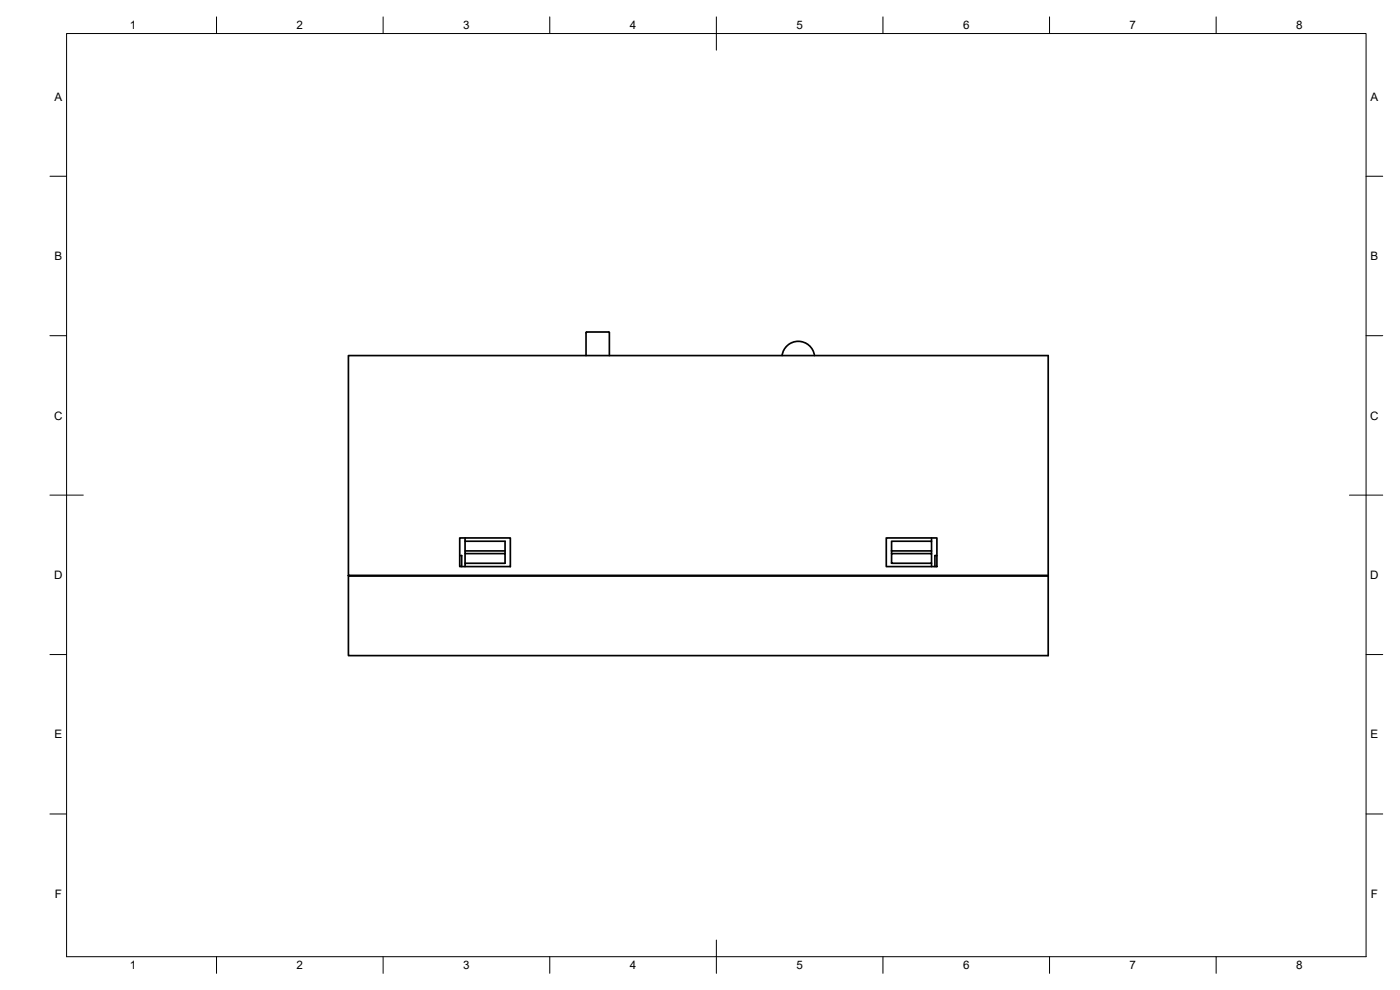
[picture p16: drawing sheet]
<svg xmlns="http://www.w3.org/2000/svg" width="420mm" height="297mm" viewBox="0 0 420 297" stroke-linecap="round" stroke-linejoin="round" font-family="sans-serif">
<defs><g id="words">
<g font-size="3.5">
<text x="39" y="8.8">1</text>
<text x="89" y="8.8">2</text>
<text x="139" y="8.8">3</text>
<text x="189" y="8.8">4</text>
<text x="239" y="8.8">5</text>
<text x="289" y="8.8">6</text>
<text x="339" y="8.8">7</text>
<text x="389" y="8.8">8</text>
<text x="16.3" y="30.2">A</text>
<text x="411.3" y="30.2">A</text>
<text x="16.3" y="78">B</text>
<text x="411.3" y="78">B</text>
<text x="16.2" y="125.9">C</text>
<text x="411.2" y="125.9">C</text>
<text x="16.2" y="173.7">D</text>
<text x="411.2" y="173.7">D</text>
<text x="16.3" y="221.6">E</text>
<text x="411.3" y="221.6">E</text>
<text x="16.4" y="269.4">F</text>
<text x="411.4" y="269.4">F</text>
<text x="39" y="290.8">1</text>
<text x="89" y="290.8">2</text>
<text x="139" y="290.8">3</text>
<text x="189" y="290.8">4</text>
<text x="239" y="290.8">5</text>
<text x="289" y="290.8">6</text>
<text x="339" y="290.8">7</text>
<text x="389" y="290.8">8</text>
</g>
</g></defs>
<!-- layer: Visible -->
<g fill="none" stroke="#000" stroke-width=".51">
<path d="M175.9 99.8l.2-.2h6.6l.2 .2M175.9 99.8v6.9M182.9 99.8v6.9M104.6 106.7h210v90h-210v-24h210h-210zM244.4 106.7a4.9 4.9 0 0 0-4.8-4.3 4.9 4.9 0 0 0-4.9 4.3M138 161.4h15.2v8.6h-15.2zM138 166.7h.6v3.3M139.6 161.4v1h12v2.9h-12v-2.9M139.6 165.3v.8h12v2.9h-12v1M139.6 166.1v2.9M151.6 165.3v.8M266 161.4h15.2v8.6h-15.2z"/>
<path d="M267.6 162.4h12v2.9h-12zM267.6 166.1h12v2.9h-12zM267.6 165.3v.8M279.6 161.4v1M279.6 165.3v.8M279.6 169v1M281.2 166.7h-.6v3.3"/>
</g>
<!-- layer: BORDER -->
<g fill="none" stroke="#000" stroke-width=".3">
<path d="M20 10.1h390v276.9h-390zM65 5.1v5M115 5.1v5M165 5.1v5M215 5.1v10M265 5.1v5M315 5.1v5M365 5.1v5M15 52.9h5M410 52.9h5M15 100.7h5M410 100.7h5"/>
<path d="M15 148.6h10M405 148.6h10M15 196.4h5M410 196.4h5M15 244.2h5M410 244.2h5M65 287v5M115 287v5M165 287v5M215 282.1v9.9M265 287v5M315 287v5"/>
<path d="M365 287v5"/>
</g>
<use href="#words"/>
</svg>
